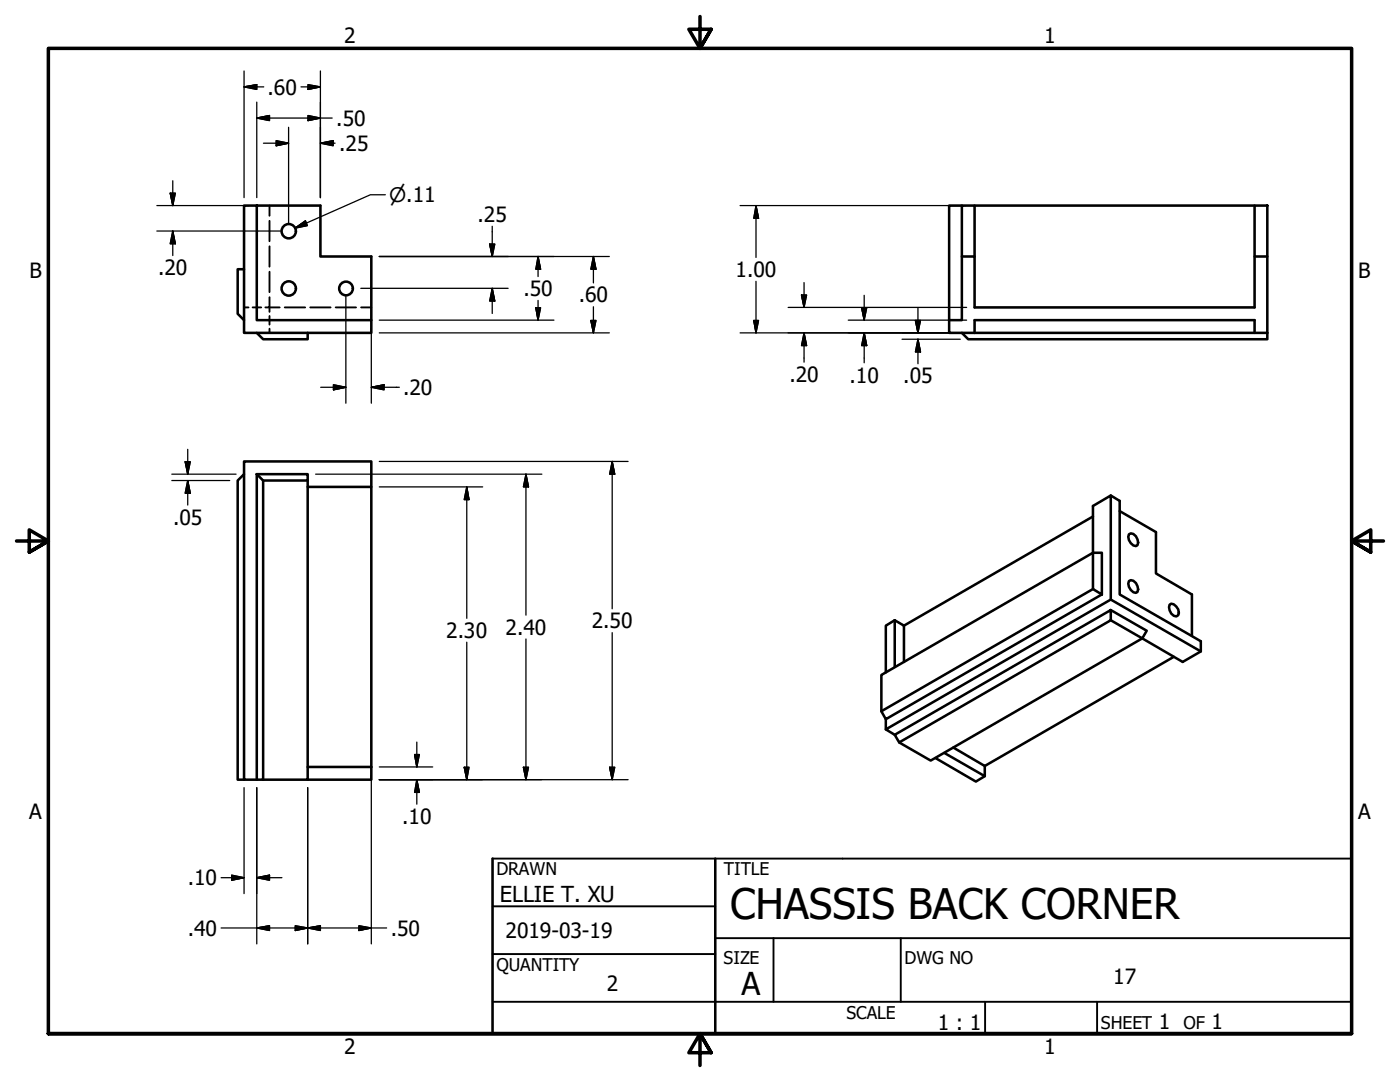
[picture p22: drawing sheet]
<svg xmlns="http://www.w3.org/2000/svg" width="279mm" height="216mm" viewBox="0 0 279 216" stroke-linecap="round" stroke-linejoin="round" font-family="sans-serif">
<defs><g id="words">
<text font-size="8.4" x="145.7" y="183.5">CHASSIS BACK CORNER</text>
<text font-size="6.3" x="148" y="198.6">A</text>
<text font-size="4.4" x="99.8" y="180">ELLIE T. XU</text>
<g font-size="4.2">
<text x="68.7" y="8.6">2</text>
<text x="208.4" y="8.6">1</text>
<text x="53.4" y="18.9">.60</text>
<text x="67.1" y="25.1">.50</text>
<text x="67.7" y="30.1">.25</text>
<text x="95.3" y="44.3">.25</text>
<text x="5.9" y="55.5">B</text>
<text x="31.6" y="54.9">.20</text>
<text x="104.5" y="59.1">.50</text>
<text x="146.8" y="55.2">1.00</text>
<text x="271.1" y="55.5">B</text>
<text x="115.5" y="60.3">.60</text>
<text x="157.5" y="76.1">.20</text>
<text x="169.5" y="76.3">.10</text>
<text x="180.3" y="76.5">.05</text>
<text x="80.5" y="78.8">.20</text>
<text x="34.5" y="104.7">.05</text>
<text x="118.1" y="125.3">2.50</text>
<text x="89" y="127.3">2.30</text>
<text x="100.9" y="126.6">2.40</text>
<text x="5.8" y="163.4">A</text>
<text x="80.3" y="164.4">.10</text>
<text x="271" y="163.4">A</text>
<text x="37.5" y="176.7">.10</text>
<text x="37.5" y="186.7">.40</text>
<text x="78" y="186.7">.50</text>
<text x="100.9" y="187.3">2019-03-19</text>
<text x="121.1" y="197.7">2</text>
<text x="222.2" y="196.4">17</text>
<text x="187.1" y="205.5">1 : 1</text>
<text x="231.3" y="205.4">1</text>
<text x="241.8" y="205.4">1</text>
<text x="68.7" y="210.3">2</text>
<text x="208.4" y="210.3">1</text>
</g>
<text font-size="4" x="77.7" y="40.3">⌀.11</text>
<g font-size="3.5">
<text x="99.1" y="174.6">DRAWN</text>
<text x="144.5" y="174.6">TITLE</text>
<text x="99.1" y="193.8">QUANTITY</text>
<text x="144.4" y="192.3">SIZE</text>
<text x="180.5" y="192.3">DWG NO</text>
<text x="168.9" y="203.3">SCALE</text>
<text x="219.7" y="205.4">SHEET</text>
<text x="236.2" y="205.4">OF</text>
</g>
</g></defs>
<!-- layer: Visible (ANSI) -->
<g fill="none" stroke="#000" stroke-width=".51">
<path d="M48.7 53.7h-1.3v8.9l1.3 1.3M51.2 41h-2.5v25.4h25.4v-2.5h-22.9v-22.9h12.7v10.2h10.2v12.7M192 51.2h2.5v10.1h55.9v-10.1M192 41h-2.6v22.9M194.5 51.2v-10.2h-2.5v22.9h-2.6M194.5 41h55.9M250.4 41h2.5v10.2h-2.5zM252.9 51.2v15.2M51.2 66.4l1.3 1.3h8.9v-1.3M189.4 63.9v2.5h5.1M192 66.4l1.2 1.3h59.7v-1.3M194.5 66.4h58.4"/>
<path d="M194.5 66.4v-2.5h55.9v2.5M48.7 94.6l-1.3 1.3v59.7h1.3M51.2 94.6l1.3 1.3v59.7h-1.3zM51.2 94.6h10.2v1.3h-8.9M61.4 95.9v59.7h-8.9M61.4 97.2h12.7v55.8M74.1 97.2v-5.1h-25.4v63.5h2.5M221.7 98.9l1.8 1v18.7l16.1 9.4v2l-3.6 2.1-8-4.7-42.3 24.4-6.2-3.7M218.1 110.3h1.8v8.3l-1.8-1.1zM218.1 117.5l-42.2 24.4 .9 1.6 43.1-24.9M218.1 103.1l-37.7 21.7M221.7 119.6v-20.7l-3.6 2.1v9.3l-42.2 24.4v7.2"/>
<path d="M223.5 102l7.2 4.2v8.2l7.2 4.2v8.3M225.3 116l.4-.2a1.75 1.75 0 0 1 1.3 2.3l-.3 .2a1.82 1.82 0 0 1-1.4-2.3zM225.3 106.6l.4-.2a1.75 1.75 0 0 1 1.3 2.4l-.3 .2a1.82 1.82 0 0 1-1.4-2.4zM178.6 123.8l1.8 1v7.3M178.6 123.8l-1.8 1v9.4M178.6 123.8v9.3M221.7 121.7l7.2 4.2-.9 1.5-6.3-3.6M233.4 120.6l.3-.1a1.8 1.8 0 0 1 1.4 2.2l-.3 .3a1.75 1.75 0 0 1-1.4-2.4zM234.3 131.1l-37.8 21.7-6.3-3.6M239.6 130l-17.9-10.4-44.9 25.9 1.8 1.1M61.4 153h12.7M74.1 153v2.6h-12.7"/>
<path d="M176.8 143.5v2M178.6 146.6l43.1-24.9v2.1l-42.2 24.3zM186.7 151.3l8.1 4.7 1.7-1.1M188.5 150.2l8 4.7v-2.1"/>
<circle cx="57.6" cy="57.6" r="1.43"/>
<circle cx="57.6" cy="46.1" r="1.43"/>
<circle cx="69.1" cy="57.6" r="1.37"/>
</g>
<!-- layer: Hidden (ANSI) -->
<g fill="none" stroke="#000" stroke-width=".38">
<path d="M53.8 59.3v2h-.8M53.8 41v2.1M53.8 44.1v4M53.8 49.1v4.1M53.8 54.2v4.1M48.7 61.3h.9M50.4 61.3h1.7M53.8 63.1v1.7M53.8 65.6v.8M55.8 61.3h-2v.9M56.8 61.3h4.1M61.9 61.3h4.1"/>
<path d="M67 61.3h4.1M72.1 61.3h2"/>
</g>
<!-- layer: Border (ANSI) -->
<path d="M139.7 3.3v6.4l-2.2-3.9h4.4l-2.2 3.9 2.2-3.9M3.3 107.9h6.4l-3.9-2.2v4.5l3.9-2.3-3.9 2.3M276.1 107.9h-6.4l3.9-2.2v4.5l-3.9-2.3 3.9 2.3M9.7 206.2v-196.5h260v196.5h-260h260M141.9 210.1l-2.2-3.9 2.2 3.9h-4.4l2.2-3.9v6.4" fill="none" stroke="#000" stroke-width=".7"/>
<!-- layer: Title (ANSI) -->
<path d="M98.3 171.3v34.9h171.4v-34.9M142.7 171.3v34.9" fill="none" stroke="#000" stroke-width=".51"/>
<path d="M98.3 171.3h171.4M98.3 199.9h171.4M98.3 180.8h44.4M98.3 190.4h44.4M142.7 187.2h127M154.4 187.2v12.7M179.8 187.2v12.7M196.6 199.9v6.3M218.9 199.9v6.3" fill="none" stroke="#000" stroke-width=".38"/>
<!-- layer: Dimension (ANSI) -->
<g fill="none" stroke="#000" stroke-width=".25">
<path d="M48.7 17.3l2.5-.4v.9zM48.7 14.2v25.2M48.7 17.3h3.9M60.1 17.3h3.8M61.5 16.9l2.4 .4-2.4 .5zM63.9 14.2v25.2M34 38.5h1l-.5 2.5zM34.5 36.1v4.9M51.2 23.6l2.6-.5v1zM51.2 20.4v19M51.2 23.6h15.1M52.6 28.6h5"/>
<path d="M55.1 28.1l2.5 .5-2.5 .5zM57.6 25.4v19.1M61.5 23.1l2.4 .5-2.4 .5zM63.9 28.6l2.6-.5v1zM63.9 28.6h3M76.9 38.9h-3l-15 6.6M31.3 41h18.4M31.3 46.1h24.7M34.5 46.1l.5 2.5h-1zM34.5 46.1v4.9M58.9 45.5l2.1-1.4 .3 .9zM69 59.1v21.4"/>
<path d="M72 57.5h29.4M75.7 51.2h45.9M97.7 48.7h1l-.5 2.5zM98.2 57.5l.5 2.6h-1zM98.2 45.1v6.1M98.2 57.5v5M107.4 51.2l.5 2.5h-1zM107.4 51.2v4M107.4 59.9v4M118.4 51.2l.5 2.5h-1zM118.4 51.2v5.3M147.7 41h45.2"/>
<path d="M150.9 41l.5 2.6h-1zM150.9 41v10.4M150.9 56.1v10.3M160 58.9h1l-.5 2.4zM160.5 56.4v4.9M172.5 58.9v5M64 77.3h5M66.5 76.8l2.5 .5-2.5 .5zM74.1 77.3l2.5-.5v1zM74.1 65.5v15M74.1 77.3h5.6M75.7 66.4h45.9"/>
<path d="M75.7 63.9h34.9M106.9 61.4h1l-.5 2.5zM117.9 63.9h1l-.5 2.5zM118.4 61.2v5.2M147.7 66.4h45.2M150.4 63.9h1l-.5 2.5zM157.3 61.3h35.6M160.5 66.4l.5 2.6h-1zM160.5 66.4v5.9M169.3 63.9h23.6M172 61.4h1l-.5 2.5zM172.5 66.4l.5 2.6h-1z"/>
<path d="M172.5 66.4v6M180 67.7h11.6M182.7 63.9h1l-.5 2.5zM183.2 67.7l.5 2.5h-1zM183.2 61.5v4.9M183.2 67.7v4.9M34.3 94.6h12.8M34.3 95.9h11.5M37 92.1h1l-.5 2.5zM37.5 95.9l.5 2.5h-1zM37.5 89.7v4.9M37.5 95.9v4.9"/>
<path d="M63 94.6h45.1M75.7 92.1h49.6M75.7 97.2h20.6M93.2 97.2l.4 2.5h-1zM93.2 97.2v26.2M105 94.6l.5 2.6h-1zM105 94.6v28.1M122.2 92.1l.5 2.5h-1zM122.2 92.1v29.4M93.2 128.1v27.5M105 127.5v28.1M122.2 126.2v29.4"/>
<path d="M48.7 157.2v21.1M51.2 157.2v31.1M61.4 157.2v31.1M74.1 154.6v33.7M75.7 155.6h49.6M75.7 153h10.7M82.7 150.6h1l-.5 2.4zM83.2 155.6l.5 2.5h-1zM83.2 148.1v4.9M83.2 155.6v4.9M92.6 153.1h1l-.4 2.5zM104.5 153.1h1l-.5 2.5z"/>
<path d="M121.7 153.1h1l-.5 2.5zM44.1 175.1h4.6M46.2 174.6l2.5 .5-2.5 .5zM51.2 175.1l2.6-.5v1zM51.2 175.1h5.1M44.1 185.2h33.1M51.2 185.2l2.6-.5v1zM58.9 184.7l2.5 .5-2.5 .5zM61.4 185.2l2.5-.5v1zM71.6 184.7l2.5 .5-2.5 .5z"/>
</g>
<g fill="#000" stroke="#000" stroke-width=".25">
<path d="M48.7 17.3l2.5-.4zM48.7 17.3l2.5-.4v.9zM61.5 17.8l2.4-.5zM61.5 16.9l2.4 .4-2.4 .5zM34 38.5l.5 2.5zM34 38.5h1l-.5 2.5zM51.2 23.6l2.6-.5zM51.2 23.6l2.6-.5v1zM55.1 29.1l2.5-.5zM55.1 28.1l2.5 .5-2.5 .5zM61.5 24.1l2.4-.5zM61.5 23.1l2.4 .5-2.4 .5z"/>
<path d="M63.9 28.6l2.6-.5zM63.9 28.6l2.6-.5v1zM34.5 46.1l.5 2.5zM34.5 46.1l.5 2.5h-1zM58.9 45.5l2.1-1.4zM58.9 45.5l2.1-1.4 .3 .9zM97.7 48.7l.5 2.5zM97.7 48.7h1l-.5 2.5zM107.4 51.2l.5 2.5zM107.4 51.2l.5 2.5h-1zM118.4 51.2l.5 2.5zM118.4 51.2l.5 2.5h-1z"/>
<path d="M150.9 41l.5 2.6zM150.9 41l.5 2.6h-1zM160 58.9l.5 2.4zM160 58.9h1l-.5 2.4zM66.5 77.8l2.5-.5zM66.5 76.8l2.5 .5-2.5 .5zM74.1 77.3l2.5-.5zM74.1 77.3l2.5-.5v1zM98.2 57.5l.5 2.6zM98.2 57.5l.5 2.6h-1zM106.9 61.4l.5 2.5zM106.9 61.4h1l-.5 2.5z"/>
<path d="M117.9 63.9l.5 2.5zM117.9 63.9h1l-.5 2.5zM150.4 63.9l.5 2.5zM150.4 63.9h1l-.5 2.5zM160.5 66.4l.5 2.6zM160.5 66.4l.5 2.6h-1zM172 61.4l.5 2.5zM172 61.4h1l-.5 2.5zM172.5 66.4l.5 2.6zM172.5 66.4l.5 2.6h-1zM182.7 63.9l.5 2.5zM182.7 63.9h1l-.5 2.5z"/>
<path d="M183.2 67.7l.5 2.5zM183.2 67.7l.5 2.5h-1zM37 92.1l.5 2.5zM37 92.1h1l-.5 2.5zM37.5 95.9l.5 2.5zM37.5 95.9l.5 2.5h-1zM93.2 97.2l.4 2.5zM93.2 97.2l.4 2.5h-1zM105 94.6l.5 2.6zM105 94.6l.5 2.6h-1zM122.2 92.1l.5 2.5zM122.2 92.1l.5 2.5h-1z"/>
<path d="M82.7 150.6l.5 2.4zM82.7 150.6h1l-.5 2.4zM83.2 155.6l.5 2.5zM83.2 155.6l.5 2.5h-1zM92.6 153.1l.6 2.5zM92.6 153.1h1l-.4 2.5zM104.5 153.1l.5 2.5zM104.5 153.1h1l-.5 2.5zM121.7 153.1l.5 2.5zM121.7 153.1h1l-.5 2.5zM46.2 175.6l2.5-.5zM46.2 174.6l2.5 .5-2.5 .5z"/>
<path d="M51.2 175.1l2.6-.5zM51.2 175.1l2.6-.5v1zM51.2 185.2l2.6-.5zM51.2 185.2l2.6-.5v1zM58.9 185.7l2.5-.5zM58.9 184.7l2.5 .5-2.5 .5zM61.4 185.2l2.5-.5zM61.4 185.2l2.5-.5v1zM71.6 185.7l2.5-.5zM71.6 184.7l2.5 .5-2.5 .5z"/>
</g>
<use href="#words"/>
</svg>
